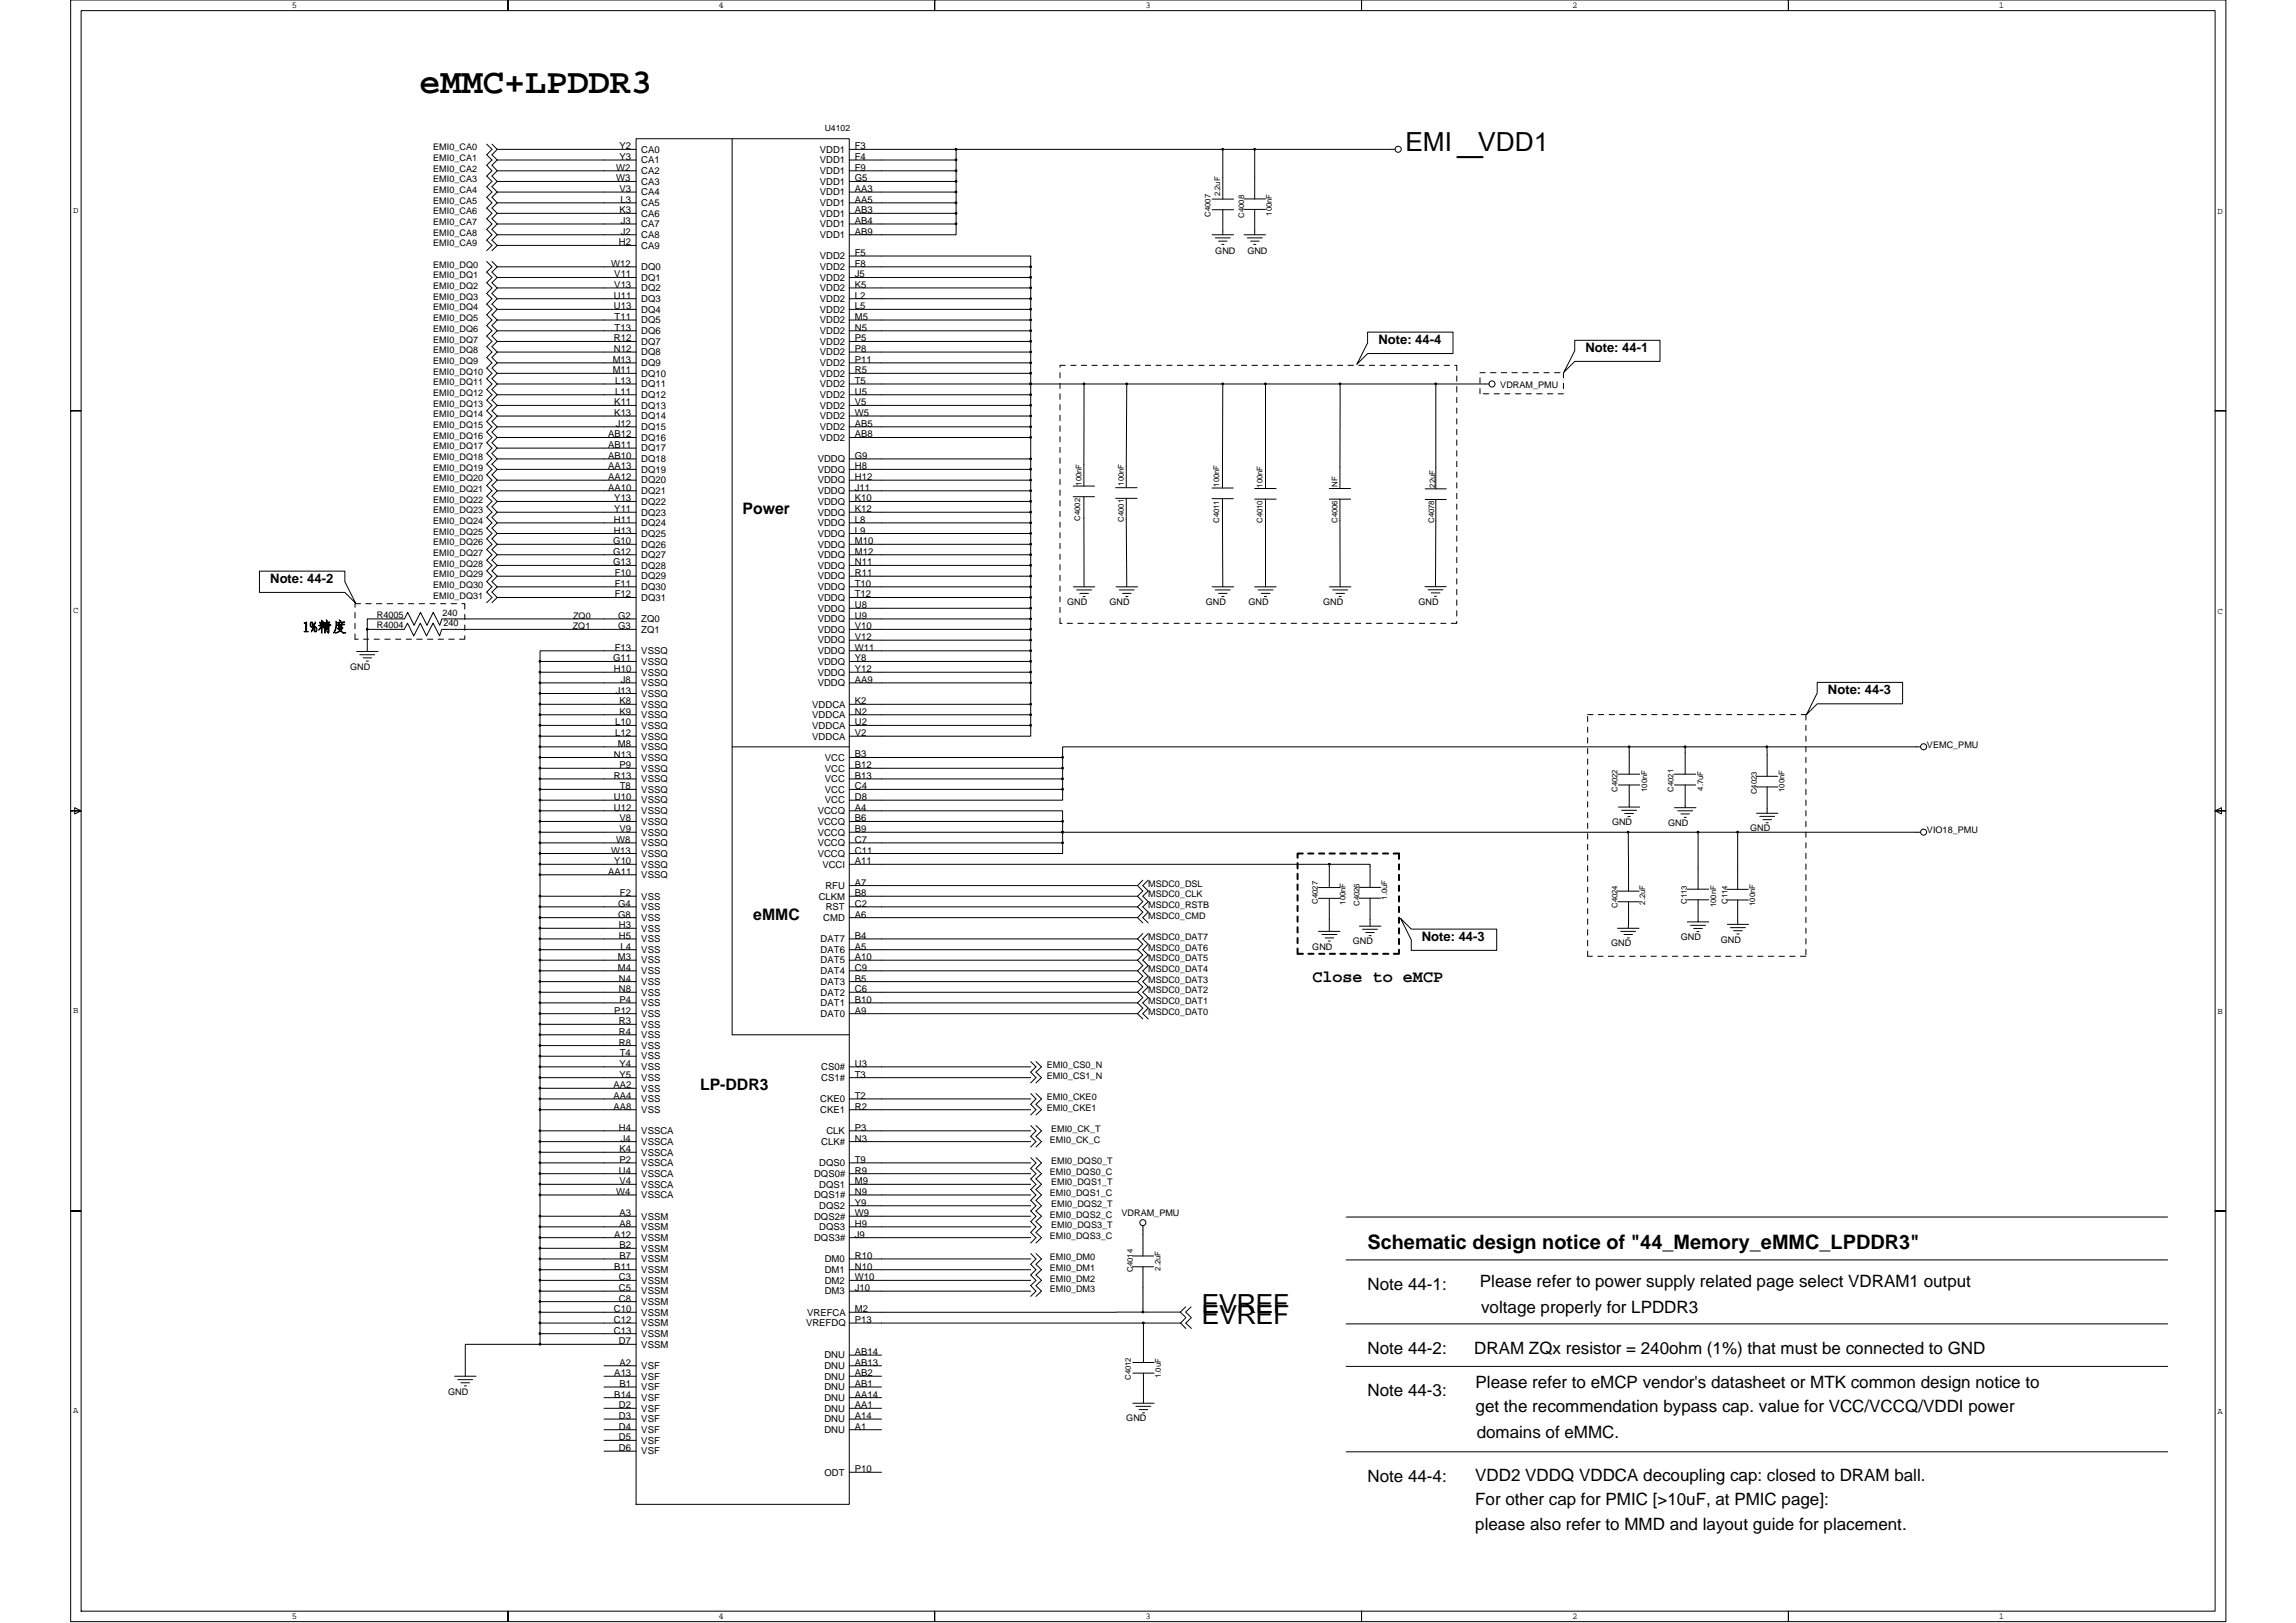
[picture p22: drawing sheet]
<svg xmlns="http://www.w3.org/2000/svg" width="297mm" height="210mm" viewBox="0 0 297 210" stroke-linecap="round" stroke-linejoin="round" font-family="sans-serif">
<defs><g id="words">
<text font-size="4.6" x="54.3" y="12">eMMC+LPDDR3</text>
<g font-size="3.4">
<text x="181.8" y="19.5">EMI</text>
<text x="191.3" y="19.5">VDD1</text>
<text x="191.5" y="20.4" transform="rotate(-90 191.5 20.4)">︳</text>
<text x="155.5" y="169.9">EVREF</text>
<text x="155.5" y="171.3">EVREF</text>
</g>
<text font-size="2.6" x="176.9" y="161.6">Schematic design notice of &quot;44_Memory_eMMC_LPDDR3&quot;</text>
<g font-size="2.2">
<text x="169.8" y="127">Close to eMCP</text>
<text x="176.9" y="166.9">Note 44-1:</text>
<text x="191.5" y="166.5">Please refer to power supply related page select VDRAM1 output</text>
<text x="191.6" y="169.9">voltage properly for LPDDR3</text>
<text x="176.9" y="175.1">Note 44-2:</text>
<text x="190.7" y="175.1">DRAM ZQx resistor = 240ohm (1%) that must be connected to GND</text>
<text x="190.9" y="179.6">Please refer to eMCP vendor's datasheet or MTK common design notice to</text>
<text x="176.9" y="180.7">Note 44-3:</text>
<text x="190.9" y="182.6">get the recommendation bypass cap. value for VCC/VCCQ/VDDI power</text>
<text x="176.9" y="191.7">Note 44-4:</text>
<text x="190.9" y="191.6">VDD2 VDDQ VDDCA decoupling cap: closed to DRAM ball.</text>
<text x="191" y="186.1">domains of eMMC.</text>
<text x="190.9" y="194.8">For other cap for PMIC [&gt;10uF, at PMIC page]:</text>
<text x="190.9" y="198">please also refer to MMD and layout guide for placement.</text>
</g>
<g font-size="2">
<text x="96.1" y="66.5">Power</text>
<text x="97.4" y="119">eMMC</text>
<text x="90.6" y="141.1">LP-DDR3</text>
</g>
<text font-size="1.9" x="39.1" y="81.7">1%精度</text>
<g font-size="1.7">
<text x="178.3" y="44.5">Note: 44-4</text>
<text x="205.1" y="45.5">Note: 44-1</text>
<text x="35" y="75.4">Note: 44-2</text>
<text x="236.5" y="89.8">Note: 44-3</text>
<text x="183.9" y="121.7">Note: 44-3</text>
</g>
<g font-size="1.2">
<text x="37.8" y="1">5</text>
<text x="93" y="1">4</text>
<text x="148.2" y="1">3</text>
<text x="203.4" y="1">2</text>
<text x="258.6" y="1">1</text>
<text x="56" y="19.5">EMI0_CA0</text>
<text x="56" y="20.8">EMI0_CA1</text>
<text x="56" y="22.2">EMI0_CA2</text>
<text x="56" y="23.6">EMI0_CA3</text>
<text x="79.7" y="23.5">W3</text>
<text x="79.7" y="22.1">W2</text>
<text x="80.1" y="20.7">Y3</text>
<text x="80.1" y="19.3">Y2</text>
<text x="83" y="23.9">CA3</text>
<text x="83" y="22.5">CA2</text>
<text x="83" y="21.1">CA1</text>
<text x="83" y="19.8">CA0</text>
<text x="106.1" y="22.5">VDD1</text>
<text x="106.1" y="23.9">VDD1</text>
<text x="106.1" y="21.1">VDD1</text>
<text x="106.1" y="19.8">VDD1</text>
<text x="110.6" y="22.1">F9</text>
<text x="110.6" y="23.5">G5</text>
<text x="110.6" y="20.7">F4</text>
<text x="110.6" y="19.3">F3</text>
<text x="9.5" y="27.6">D</text>
<text x="56" y="25">EMI0_CA4</text>
<text x="56" y="26.4">EMI0_CA5</text>
<text x="56" y="27.7">EMI0_CA6</text>
<text x="56" y="29.1">EMI0_CA7</text>
<text x="80.1" y="27.6">K3</text>
<text x="80.1" y="24.9">V3</text>
<text x="80.3" y="26.2">L3</text>
<text x="80.3" y="29">J3</text>
<text x="83" y="28">CA6</text>
<text x="83" y="29.4">CA7</text>
<text x="83" y="26.7">CA5</text>
<text x="83" y="25.3">CA4</text>
<text x="106.1" y="25.3">VDD1</text>
<text x="106.1" y="26.7">VDD1</text>
<text x="106.1" y="28">VDD1</text>
<text x="106.1" y="29.4">VDD1</text>
<text x="110.6" y="24.8">AA3</text>
<text x="110.6" y="26.2">AA5</text>
<text x="110.6" y="27.6">AB3</text>
<text x="110.6" y="29">AB4</text>
<text x="286.9" y="27.7">D</text>
<text x="56" y="34.6">EMI0_DQ0</text>
<text x="56" y="30.5">EMI0_CA8</text>
<text x="56" y="31.9">EMI0_CA9</text>
<text x="79.1" y="34.5">W12</text>
<text x="79.5" y="35.9">V11</text>
<text x="80.1" y="31.8">H2</text>
<text x="80.3" y="30.4">J2</text>
<text x="83" y="32.2">CA9</text>
<text x="83" y="30.8">CA8</text>
<text x="83" y="34.9">DQ0</text>
<text x="106.1" y="30.8">VDD1</text>
<text x="106.1" y="33.5">VDD2</text>
<text x="106.1" y="34.9">VDD2</text>
<text x="110.6" y="30.4">AB9</text>
<text x="110.6" y="33.1">F5</text>
<text x="110.6" y="34.5">F8</text>
<text x="110.6" y="35.9">J5</text>
<text x="157.2" y="32.8">GND</text>
<text x="161.4" y="32.8">GND</text>
<text x="56" y="36">EMI0_DQ1</text>
<text x="56" y="37.4">EMI0_DQ2</text>
<text x="56" y="38.8">EMI0_DQ3</text>
<text x="56" y="40.2">EMI0_DQ4</text>
<text x="56" y="41.5">EMI0_DQ5</text>
<text x="79.4" y="40">U13</text>
<text x="79.4" y="38.7">U11</text>
<text x="79.5" y="37.3">V13</text>
<text x="79.5" y="41.4">T11</text>
<text x="83" y="41.8">DQ5</text>
<text x="83" y="40.5">DQ4</text>
<text x="83" y="37.7">DQ2</text>
<text x="83" y="36.3">DQ1</text>
<text x="83" y="39.1">DQ3</text>
<text x="106.1" y="41.8">VDD2</text>
<text x="106.1" y="36.3">VDD2</text>
<text x="106.1" y="37.7">VDD2</text>
<text x="106.1" y="39.1">VDD2</text>
<text x="106.1" y="40.5">VDD2</text>
<text x="110.6" y="41.4">M5</text>
<text x="110.6" y="37.3">K5</text>
<text x="110.6" y="38.7">L2</text>
<text x="110.6" y="40">L5</text>
<text x="56" y="42.9">EMI0_DQ6</text>
<text x="56" y="44.3">EMI0_DQ7</text>
<text x="56" y="45.7">EMI0_DQ8</text>
<text x="56" y="47.1">EMI0_DQ9</text>
<text x="79.3" y="46.9">M13</text>
<text x="79.4" y="45.6">N12</text>
<text x="79.4" y="44.2">R12</text>
<text x="79.5" y="42.8">T13</text>
<text x="83" y="46">DQ8</text>
<text x="83" y="47.4">DQ9</text>
<text x="83" y="43.2">DQ6</text>
<text x="83" y="44.6">DQ7</text>
<text x="106.1" y="47.4">VDD2</text>
<text x="106.1" y="43.2">VDD2</text>
<text x="106.1" y="46">VDD2</text>
<text x="106.1" y="44.6">VDD2</text>
<text x="110.6" y="46.9">P11</text>
<text x="110.6" y="42.8">N5</text>
<text x="110.6" y="45.6">P8</text>
<text x="110.6" y="44.2">P5</text>
<text x="56" y="48.5">EMI0_DQ10</text>
<text x="56" y="49.8">EMI0_DQ11</text>
<text x="56" y="51.2">EMI0_DQ12</text>
<text x="56" y="52.6">EMI0_DQ13</text>
<text x="56" y="54">EMI0_DQ14</text>
<text x="79.3" y="48.3">M11</text>
<text x="79.5" y="52.5">K11</text>
<text x="79.5" y="53.8">K13</text>
<text x="79.6" y="49.7">L13</text>
<text x="79.6" y="51.1">L11</text>
<text x="83" y="50.1">DQ11</text>
<text x="83" y="52.9">DQ13</text>
<text x="83" y="51.5">DQ12</text>
<text x="83" y="48.7">DQ10</text>
<text x="106.1" y="48.7">VDD2</text>
<text x="106.1" y="50.1">VDD2</text>
<text x="106.1" y="51.5">VDD2</text>
<text x="106.1" y="52.9">VDD2</text>
<text x="110.6" y="48.3">R5</text>
<text x="110.6" y="49.7">T5</text>
<text x="110.6" y="51.1">U5</text>
<text x="110.6" y="52.5">V5</text>
<text x="110.6" y="53.8">W5</text>
<text x="194.1" y="50.2">VDRAM_PMU</text>
<text x="56" y="55.4">EMI0_DQ15</text>
<text x="56" y="56.7">EMI0_DQ16</text>
<text x="56" y="58.1">EMI0_DQ17</text>
<text x="56" y="59.5">EMI0_DQ18</text>
<text x="78.7" y="56.6">AB12</text>
<text x="78.7" y="59.4">AB10</text>
<text x="78.7" y="58">AB11</text>
<text x="79.7" y="55.2">J12</text>
<text x="83" y="57">DQ16</text>
<text x="83" y="59.8">DQ18</text>
<text x="83" y="55.6">DQ15</text>
<text x="83" y="54.3">DQ14</text>
<text x="83" y="58.4">DQ17</text>
<text x="105.8" y="59.8">VDDQ</text>
<text x="106.1" y="54.3">VDD2</text>
<text x="106.1" y="55.6">VDD2</text>
<text x="106.1" y="57">VDD2</text>
<text x="110.6" y="59.4">G9</text>
<text x="110.6" y="55.2">AB5</text>
<text x="110.6" y="56.6">AB8</text>
<text x="56" y="60.9">EMI0_DQ19</text>
<text x="56" y="62.3">EMI0_DQ20</text>
<text x="56" y="63.6">EMI0_DQ21</text>
<text x="56" y="65">EMI0_DQ22</text>
<text x="78.7" y="63.5">AA10</text>
<text x="78.7" y="60.7">AA13</text>
<text x="78.7" y="62.1">AA12</text>
<text x="79.5" y="64.9">Y13</text>
<text x="83" y="65.3">DQ22</text>
<text x="83" y="63.9">DQ21</text>
<text x="83" y="61.2">DQ19</text>
<text x="83" y="62.6">DQ20</text>
<text x="105.8" y="63.9">VDDQ</text>
<text x="105.8" y="62.5">VDDQ</text>
<text x="105.8" y="65.3">VDDQ</text>
<text x="105.8" y="61.2">VDDQ</text>
<text x="110.6" y="63.5">J11</text>
<text x="110.6" y="62.1">H12</text>
<text x="110.6" y="64.9">K10</text>
<text x="110.6" y="60.7">H8</text>
<text x="56" y="66.4">EMI0_DQ23</text>
<text x="56" y="67.8">EMI0_DQ24</text>
<text x="56" y="69.2">EMI0_DQ25</text>
<text x="56" y="70.5">EMI0_DQ26</text>
<text x="56" y="71.9">EMI0_DQ27</text>
<text x="79.3" y="70.4">G10</text>
<text x="79.3" y="71.8">G12</text>
<text x="79.4" y="69">H13</text>
<text x="79.4" y="67.6">H11</text>
<text x="79.5" y="66.3">Y11</text>
<text x="83" y="70.8">DQ26</text>
<text x="83" y="69.4">DQ25</text>
<text x="83" y="68.1">DQ24</text>
<text x="83" y="66.7">DQ23</text>
<text x="105.8" y="68.1">VDDQ</text>
<text x="105.8" y="69.4">VDDQ</text>
<text x="105.8" y="70.8">VDDQ</text>
<text x="105.8" y="66.7">VDDQ</text>
<text x="110.6" y="67.6">L8</text>
<text x="110.6" y="69">L9</text>
<text x="110.6" y="70.4">M10</text>
<text x="110.6" y="66.3">K12</text>
<text x="110.6" y="71.8">M12</text>
<text x="56" y="73.3">EMI0_DQ28</text>
<text x="56" y="74.7">EMI0_DQ29</text>
<text x="56" y="76.1">EMI0_DQ30</text>
<text x="56" y="77.4">EMI0_DQ31</text>
<text x="79.3" y="73.2">G13</text>
<text x="79.5" y="77.3">F12</text>
<text x="79.5" y="74.5">F10</text>
<text x="79.5" y="75.9">F11</text>
<text x="83" y="77.7">DQ31</text>
<text x="83" y="75">DQ29</text>
<text x="83" y="76.3">DQ30</text>
<text x="83" y="72.2">DQ27</text>
<text x="83" y="73.6">DQ28</text>
<text x="105.8" y="73.6">VDDQ</text>
<text x="105.8" y="75">VDDQ</text>
<text x="105.8" y="76.3">VDDQ</text>
<text x="105.8" y="72.2">VDDQ</text>
<text x="105.8" y="77.7">VDDQ</text>
<text x="110.6" y="73.2">N11</text>
<text x="110.6" y="74.6">R11</text>
<text x="110.6" y="75.9">T10</text>
<text x="110.6" y="77.3">T12</text>
<text x="9.5" y="79.3">C</text>
<text x="48.8" y="79.9">R4005</text>
<text x="48.8" y="81.3">R4004</text>
<text x="57.2" y="79.7">240</text>
<text x="57.4" y="81">240</text>
<text x="74.1" y="81.4">ZQ1</text>
<text x="74.1" y="80.1">ZQ0</text>
<text x="80" y="80.1">G2</text>
<text x="80" y="81.4">G3</text>
<text x="83" y="80.5">ZQ0</text>
<text x="83" y="81.9">ZQ1</text>
<text x="105.8" y="79.1">VDDQ</text>
<text x="105.8" y="80.5">VDDQ</text>
<text x="105.8" y="81.9">VDDQ</text>
<text x="105.8" y="83.3">VDDQ</text>
<text x="110.6" y="78.7">U8</text>
<text x="110.6" y="80.1">U9</text>
<text x="110.6" y="81.4">V10</text>
<text x="110.6" y="82.8">V12</text>
<text x="138" y="78.3">GND</text>
<text x="143.6" y="78.3">GND</text>
<text x="156" y="78.3">GND</text>
<text x="161.5" y="78.3">GND</text>
<text x="171.2" y="78.3">GND</text>
<text x="183.5" y="78.2">GND</text>
<text x="286.9" y="79.5">C</text>
<text x="45.3" y="86.6">GND</text>
<text x="79.3" y="85.6">G11</text>
<text x="79.4" y="87">H10</text>
<text x="79.5" y="84.2">F13</text>
<text x="79.7" y="89.7">J13</text>
<text x="80.3" y="88.4">J8</text>
<text x="83" y="84.6">VSSQ</text>
<text x="83" y="86">VSSQ</text>
<text x="83" y="87.4">VSSQ</text>
<text x="83" y="88.8">VSSQ</text>
<text x="105.8" y="84.6">VDDQ</text>
<text x="105.8" y="86">VDDQ</text>
<text x="105.8" y="87.4">VDDQ</text>
<text x="105.8" y="88.8">VDDQ</text>
<text x="110.6" y="84.2">W11</text>
<text x="110.6" y="85.6">Y8</text>
<text x="110.6" y="87">Y12</text>
<text x="110.6" y="88.4">AA9</text>
<text x="79.6" y="93.9">L10</text>
<text x="79.6" y="95.3">L12</text>
<text x="80.1" y="91.1">K8</text>
<text x="80.1" y="92.5">K9</text>
<text x="83" y="90.1">VSSQ</text>
<text x="83" y="91.5">VSSQ</text>
<text x="83" y="92.9">VSSQ</text>
<text x="83" y="94.3">VSSQ</text>
<text x="83" y="95.7">VSSQ</text>
<text x="105.1" y="92.9">VDDCA</text>
<text x="105.1" y="94.3">VDDCA</text>
<text x="105.1" y="91.5">VDDCA</text>
<text x="105.1" y="95.7">VDDCA</text>
<text x="110.6" y="92.5">N2</text>
<text x="110.6" y="93.9">U2</text>
<text x="110.6" y="91.1">K2</text>
<text x="110.6" y="95.3">V2</text>
<text x="79.4" y="100.8">R13</text>
<text x="79.4" y="98">N13</text>
<text x="79.9" y="96.6">M8</text>
<text x="80.1" y="99.4">P9</text>
<text x="83" y="99.8">VSSQ</text>
<text x="83" y="101.2">VSSQ</text>
<text x="83" y="97.1">VSSQ</text>
<text x="83" y="98.4">VSSQ</text>
<text x="106.7" y="98.4">VCC</text>
<text x="106.7" y="99.8">VCC</text>
<text x="106.7" y="101.2">VCC</text>
<text x="110.6" y="98">B3</text>
<text x="110.6" y="99.4">B12</text>
<text x="110.6" y="100.8">B13</text>
<text x="249.3" y="96.8">VEMC_PMU</text>
<text x="79.4" y="103.5">U10</text>
<text x="79.4" y="104.9">U12</text>
<text x="80.1" y="106.3">V8</text>
<text x="80.1" y="107.7">V9</text>
<text x="80.2" y="102.1">T8</text>
<text x="83" y="102.6">VSSQ</text>
<text x="83" y="104">VSSQ</text>
<text x="83" y="105.3">VSSQ</text>
<text x="83" y="106.7">VSSQ</text>
<text x="105.8" y="105.3">VCCQ</text>
<text x="105.8" y="106.7">VCCQ</text>
<text x="106.7" y="104">VCC</text>
<text x="106.7" y="102.6">VCC</text>
<text x="110.6" y="103.5">D8</text>
<text x="110.6" y="104.9">A4</text>
<text x="110.6" y="106.3">B6</text>
<text x="110.6" y="107.7">B9</text>
<text x="110.6" y="102.1">C4</text>
<text x="208.6" y="106.8">GND</text>
<text x="215.8" y="106.8">GND</text>
<text x="226.4" y="107.5">GND</text>
<text x="249.3" y="107.8">VIO18_PMU</text>
<text x="78.7" y="113.2">AA11</text>
<text x="79.1" y="110.4">W13</text>
<text x="79.5" y="111.8">Y10</text>
<text x="79.7" y="109.1">W8</text>
<text x="83" y="108.1">VSSQ</text>
<text x="83" y="109.5">VSSQ</text>
<text x="83" y="110.9">VSSQ</text>
<text x="83" y="112.2">VSSQ</text>
<text x="83" y="113.6">VSSQ</text>
<text x="105.8" y="109.5">VCCQ</text>
<text x="105.8" y="110.9">VCCQ</text>
<text x="105.8" y="108.1">VCCQ</text>
<text x="106.4" y="112.2">VCCI</text>
<text x="110.6" y="109.1">C7</text>
<text x="110.6" y="110.4">C11</text>
<text x="110.6" y="111.8">A11</text>
<text x="80" y="117.3">G4</text>
<text x="80" y="118.7">G8</text>
<text x="80.2" y="116">F2</text>
<text x="83" y="116.4">VSS</text>
<text x="83" y="117.8">VSS</text>
<text x="83" y="119.1">VSS</text>
<text x="105.9" y="116.4">CLKM</text>
<text x="106.5" y="119.1">CMD</text>
<text x="106.8" y="115">RFU</text>
<text x="106.8" y="117.8">RST</text>
<text x="110.6" y="118.7">A6</text>
<text x="110.6" y="114.6">A7</text>
<text x="110.6" y="116">B8</text>
<text x="110.6" y="117.3">C2</text>
<text x="148.5" y="116.1">MSDC0_CLK</text>
<text x="148.5" y="117.5">MSDC0_RSTB</text>
<text x="148.5" y="118.9">MSDC0_CMD</text>
<text x="148.5" y="114.7">MSDC0_DSL</text>
<text x="79.9" y="124.2">M3</text>
<text x="79.9" y="125.6">M4</text>
<text x="80.1" y="120.1">H3</text>
<text x="80.1" y="121.5">H5</text>
<text x="80.3" y="122.9">L4</text>
<text x="83" y="120.5">VSS</text>
<text x="83" y="121.9">VSS</text>
<text x="83" y="123.3">VSS</text>
<text x="83" y="124.7">VSS</text>
<text x="106.2" y="121.9">DAT7</text>
<text x="106.2" y="123.3">DAT6</text>
<text x="106.2" y="124.7">DAT5</text>
<text x="110.6" y="121.5">B4</text>
<text x="110.6" y="122.9">A5</text>
<text x="110.6" y="124.2">A10</text>
<text x="110.6" y="125.6">C9</text>
<text x="148.5" y="121.6">MSDC0_DAT7</text>
<text x="148.5" y="123">MSDC0_DAT6</text>
<text x="148.5" y="124.4">MSDC0_DAT5</text>
<text x="148.5" y="125.8">MSDC0_DAT4</text>
<text x="169.8" y="122.9">GND</text>
<text x="175" y="122.2">GND</text>
<text x="208.4" y="122.4">GND</text>
<text x="217.5" y="121.6">GND</text>
<text x="222.6" y="121.9">GND</text>
<text x="9.5" y="131.1">B</text>
<text x="79.5" y="131.1">P12</text>
<text x="80.1" y="127">N4</text>
<text x="80.1" y="128.4">N8</text>
<text x="80.1" y="129.8">P4</text>
<text x="83" y="126">VSS</text>
<text x="83" y="127.4">VSS</text>
<text x="83" y="128.8">VSS</text>
<text x="83" y="130.2">VSS</text>
<text x="83" y="131.6">VSS</text>
<text x="106.2" y="126">DAT4</text>
<text x="106.2" y="127.4">DAT3</text>
<text x="106.2" y="128.8">DAT2</text>
<text x="106.2" y="130.2">DAT1</text>
<text x="106.2" y="131.6">DAT0</text>
<text x="110.6" y="127">B5</text>
<text x="110.6" y="128.4">C6</text>
<text x="110.6" y="129.8">B10</text>
<text x="110.6" y="131.1">A9</text>
<text x="148.5" y="127.1">MSDC0_DAT3</text>
<text x="148.5" y="128.5">MSDC0_DAT2</text>
<text x="148.5" y="129.9">MSDC0_DAT1</text>
<text x="148.5" y="131.3">MSDC0_DAT0</text>
<text x="286.9" y="131.2">B</text>
<text x="80.1" y="132.5">R3</text>
<text x="80.1" y="133.9">R4</text>
<text x="80.1" y="135.3">R8</text>
<text x="80.2" y="136.7">T4</text>
<text x="83" y="132.9">VSS</text>
<text x="83" y="134.3">VSS</text>
<text x="83" y="135.7">VSS</text>
<text x="83" y="137.1">VSS</text>
<text x="79.4" y="140.8">AA2</text>
<text x="79.4" y="142.2">AA4</text>
<text x="79.4" y="143.6">AA8</text>
<text x="80.1" y="138">Y4</text>
<text x="80.1" y="139.4">Y5</text>
<text x="83" y="138.5">VSS</text>
<text x="83" y="139.8">VSS</text>
<text x="83" y="141.2">VSS</text>
<text x="83" y="142.6">VSS</text>
<text x="83" y="144">VSS</text>
<text x="106.1" y="142.6">CKE0</text>
<text x="106.1" y="144">CKE1</text>
<text x="106.3" y="138.5">CS0#</text>
<text x="106.3" y="139.8">CS1#</text>
<text x="110.6" y="138">U3</text>
<text x="110.6" y="139.4">T3</text>
<text x="110.6" y="142.2">T2</text>
<text x="110.6" y="143.6">R2</text>
<text x="135.4" y="143.7">EMI0_CKE1</text>
<text x="135.4" y="139.6">EMI0_CS1_N</text>
<text x="135.4" y="142.3">EMI0_CKE0</text>
<text x="135.4" y="138.2">EMI0_CS0_N</text>
<text x="80.1" y="146.3">H4</text>
<text x="80.1" y="149.1">K4</text>
<text x="80.3" y="147.7">J4</text>
<text x="83" y="146.7">VSSCA</text>
<text x="83" y="148.1">VSSCA</text>
<text x="83" y="149.5">VSSCA</text>
<text x="106.3" y="148.1">CLK#</text>
<text x="106.9" y="146.7">CLK</text>
<text x="110.6" y="146.3">P3</text>
<text x="110.6" y="147.7">N3</text>
<text x="135.8" y="147.8">EMI0_CK_C</text>
<text x="136" y="146.5">EMI0_CK_T</text>
<text x="79.7" y="154.6">W4</text>
<text x="80.1" y="151.9">U4</text>
<text x="80.1" y="150.5">P2</text>
<text x="80.1" y="153.2">V4</text>
<text x="83" y="150.9">VSSCA</text>
<text x="83" y="152.3">VSSCA</text>
<text x="83" y="153.6">VSSCA</text>
<text x="83" y="155">VSSCA</text>
<text x="105.3" y="152.3">DQS0#</text>
<text x="105.3" y="155">DQS1#</text>
<text x="106" y="150.9">DQS0</text>
<text x="106" y="153.6">DQS1</text>
<text x="110.6" y="150.5">T9</text>
<text x="110.6" y="151.9">R9</text>
<text x="110.6" y="153.2">M9</text>
<text x="110.6" y="154.6">N9</text>
<text x="110.6" y="156">Y9</text>
<text x="135.8" y="154.8">EMI0_DQS1_C</text>
<text x="135.8" y="152">EMI0_DQS0_C</text>
<text x="136" y="150.6">EMI0_DQS0_T</text>
<text x="136" y="153.4">EMI0_DQS1_T</text>
<text x="79.5" y="160.1">A12</text>
<text x="80.1" y="157.4">A3</text>
<text x="80.1" y="158.7">A8</text>
<text x="80.1" y="161.5">B2</text>
<text x="83" y="157.8">VSSM</text>
<text x="83" y="159.2">VSSM</text>
<text x="83" y="160.6">VSSM</text>
<text x="83" y="161.9">VSSM</text>
<text x="105.3" y="157.8">DQS2#</text>
<text x="105.3" y="160.6">DQS3#</text>
<text x="106" y="156.4">DQS2</text>
<text x="106" y="159.2">DQS3</text>
<text x="110.6" y="157.4">W9</text>
<text x="110.6" y="158.7">H9</text>
<text x="110.6" y="160.1">J9</text>
<text x="135.8" y="157.5">EMI0_DQS2_C</text>
<text x="135.8" y="160.3">EMI0_DQS3_C</text>
<text x="136" y="158.9">EMI0_DQS3_T</text>
<text x="136" y="156.1">EMI0_DQS2_T</text>
<text x="145.1" y="157.3">VDRAM_PMU</text>
<text x="79.5" y="164.3">B11</text>
<text x="80.1" y="165.7">C3</text>
<text x="80.1" y="167.1">C5</text>
<text x="80.1" y="162.9">B7</text>
<text x="83" y="163.3">VSSM</text>
<text x="83" y="164.7">VSSM</text>
<text x="83" y="166.1">VSSM</text>
<text x="83" y="167.5">VSSM</text>
<text x="106.7" y="163.3">DM0</text>
<text x="106.7" y="164.7">DM1</text>
<text x="106.7" y="166.1">DM2</text>
<text x="106.7" y="167.5">DM3</text>
<text x="110.6" y="162.9">R10</text>
<text x="110.6" y="164.3">N10</text>
<text x="110.6" y="165.7">W10</text>
<text x="110.6" y="167">J10</text>
<text x="135.8" y="163">EMI0_DM0</text>
<text x="135.8" y="167.2">EMI0_DM3</text>
<text x="135.8" y="165.8">EMI0_DM2</text>
<text x="135.8" y="164.4">EMI0_DM1</text>
<text x="79.4" y="171.2">C12</text>
<text x="79.4" y="172.6">C13</text>
<text x="79.4" y="169.8">C10</text>
<text x="80.1" y="173.9">D7</text>
<text x="80.1" y="168.4">C8</text>
<text x="83" y="171.6">VSSM</text>
<text x="83" y="173">VSSM</text>
<text x="83" y="168.8">VSSM</text>
<text x="83" y="170.2">VSSM</text>
<text x="104.3" y="171.6">VREFDQ</text>
<text x="104.4" y="170.2">VREFCA</text>
<text x="110.6" y="169.8">M2</text>
<text x="110.6" y="171.2">P13</text>
<text x="79.5" y="178.1">A13</text>
<text x="80.1" y="176.7">A2</text>
<text x="80.1" y="179.5">B1</text>
<text x="83" y="174.4">VSSM</text>
<text x="83" y="177.1">VSF</text>
<text x="83" y="178.5">VSF</text>
<text x="83" y="179.9">VSF</text>
<text x="106.7" y="179.9">DNU</text>
<text x="106.7" y="178.5">DNU</text>
<text x="106.7" y="177.1">DNU</text>
<text x="106.7" y="175.7">DNU</text>
<text x="110.6" y="179.5">AB1</text>
<text x="110.6" y="178.1">AB2</text>
<text x="110.6" y="176.7">AB13</text>
<text x="110.6" y="175.3">AB14</text>
<text x="9.5" y="182.8">A</text>
<text x="58" y="180.4">GND</text>
<text x="79.5" y="180.8">B14</text>
<text x="80.1" y="182.2">D2</text>
<text x="80.1" y="183.6">D3</text>
<text x="80.1" y="185">D4</text>
<text x="83" y="181.3">VSF</text>
<text x="83" y="182.6">VSF</text>
<text x="83" y="184">VSF</text>
<text x="83" y="185.4">VSF</text>
<text x="106.7" y="185.4">DNU</text>
<text x="106.7" y="184">DNU</text>
<text x="106.7" y="182.6">DNU</text>
<text x="106.7" y="181.3">DNU</text>
<text x="110.6" y="185">A1</text>
<text x="110.6" y="183.6">A14</text>
<text x="110.6" y="182.2">AA1</text>
<text x="110.6" y="180.8">AA14</text>
<text x="145.7" y="183.9">GND</text>
<text x="286.9" y="183">A</text>
<text x="80.1" y="186.4">D5</text>
<text x="80.1" y="187.7">D6</text>
<text x="83" y="186.8">VSF</text>
<text x="83" y="188.2">VSF</text>
<text x="106.7" y="190.9">ODT</text>
<text x="110.6" y="190.5">P10</text>
<text x="37.8" y="209.5">5</text>
<text x="93" y="209.5">4</text>
<text x="148.2" y="209.5">3</text>
<text x="203.4" y="209.5">2</text>
<text x="258.6" y="209.5">1</text>
</g>
<text font-size="1.1" x="106.7" y="17">U4102</text>
<g font-size="1">
<text x="156.6" y="28" transform="rotate(-90 156.6 28)">C4007</text>
<text x="157.8" y="25.4" transform="rotate(-90 157.8 25.4)">2.2uF</text>
<text x="160.9" y="28.2" transform="rotate(-90 160.9 28.2)">C4008</text>
<text x="164.5" y="27.9" transform="rotate(-90 164.5 27.9)">100nF</text>
<text x="139.9" y="62.8" transform="rotate(-90 139.9 62.8)">100nF</text>
<text x="145.4" y="62.8" transform="rotate(-90 145.4 62.8)">100nF</text>
<text x="157.7" y="63" transform="rotate(-90 157.7 63)">100nF</text>
<text x="163.3" y="63.1" transform="rotate(-90 163.3 63.1)">100nF</text>
<text x="173" y="62.9" transform="rotate(-90 173 62.9)">NF</text>
<text x="185.7" y="63.1" transform="rotate(-90 185.7 63.1)">22uF</text>
<text x="139.7" y="67.4" transform="rotate(-90 139.7 67.4)">C4002</text>
<text x="145.4" y="67.5" transform="rotate(-90 145.4 67.5)">C4001</text>
<text x="157.7" y="67.6" transform="rotate(-90 157.7 67.6)">C4011</text>
<text x="163.3" y="67.6" transform="rotate(-90 163.3 67.6)">C4010</text>
<text x="173" y="67.6" transform="rotate(-90 173 67.6)">C4006</text>
<text x="185.5" y="67.6" transform="rotate(-90 185.5 67.6)">C4078</text>
<text x="209.3" y="102.5" transform="rotate(-90 209.3 102.5)">C4022</text>
<text x="213.1" y="102.5" transform="rotate(-90 213.1 102.5)">100nF</text>
<text x="216.5" y="102.4" transform="rotate(-90 216.5 102.4)">C4021</text>
<text x="220.4" y="102.3" transform="rotate(-90 220.4 102.3)">4.7uF</text>
<text x="227.3" y="102.7" transform="rotate(-90 227.3 102.7)">C4023</text>
<text x="230.9" y="102.5" transform="rotate(-90 230.9 102.5)">100nF</text>
<text x="170.5" y="116.9" transform="rotate(-90 170.5 116.9)">C4027</text>
<text x="174.1" y="117.1" transform="rotate(-90 174.1 117.1)">100nF</text>
<text x="175.9" y="117.2" transform="rotate(-90 175.9 117.2)">C4026</text>
<text x="179.5" y="116.4" transform="rotate(-90 179.5 116.4)">1.0uF</text>
<text x="209.3" y="117.5" transform="rotate(-90 209.3 117.5)">C4024</text>
<text x="212.8" y="117.1" transform="rotate(-90 212.8 117.1)">2.2uF</text>
<text x="218.2" y="116.9" transform="rotate(-90 218.2 116.9)">C113</text>
<text x="222" y="117.3" transform="rotate(-90 222 117.3)">100nF</text>
<text x="223.5" y="116.9" transform="rotate(-90 223.5 116.9)">C114</text>
<text x="227.1" y="117.2" transform="rotate(-90 227.1 117.2)">100nF</text>
<text x="146.6" y="164.5" transform="rotate(-90 146.6 164.5)">C4014</text>
<text x="150.2" y="164.4" transform="rotate(-90 150.2 164.4)">2.2uF</text>
<text x="146.3" y="178.5" transform="rotate(-90 146.3 178.5)">C4012</text>
<text x="150.2" y="178.3" transform="rotate(-90 150.2 178.3)">1.0uF</text>
</g>
</g></defs>
<g fill="none" stroke="#000" stroke-width=".25">
<path d="M167.9 111.7v.7M167.9 113.1v.6M167.9 114.4v.7M167.9 115.8v.7M167.9 117.2v.7M167.9 118.6v.7M167.9 120v.6M168.5 110.4h-.6v.6M169.2 110.4h.7M170.6 110.4h.7M172 110.4h.7M173.4 110.4h.7"/>
<path d="M174.8 110.4h.7M176.1 110.4h.7M177.5 110.4h.7M178.9 110.4h.7M180.3 110.4h.7M181 110.4v.7M181 111.8v.7M181 113.2v.7M181 114.6v.7M181 116v.6M181 117.3v.7M181 118.7v.7"/>
<path d="M167.9 121.3v.7M167.9 122.7v.7M167.9 123.4h.7M169.3 123.4h.6M170.7 123.4h.6M172 123.4h.7M173.4 123.4h.7M174.8 123.4h.7M176.2 123.4h.7M177.5 123.4h.7M178.9 123.4h.7M181 122.9v.5h-.7"/>
<path d="M181 120.1v.7M181 121.5v.7"/>
</g>
<g fill="none" stroke="#000" stroke-width=".13">
<path d="M9.1 0h56.6v1.4v-1.4h55.2v1.4v-1.4h55.2v1.4v-1.4h55.3v1.4v-1.4h56.6v53.1h-1.4h1.4v51.8h-1.4l.8-.4v.8l-.8-.4h1.4v51.8h-1.4h1.4v53.1h-56.6v-1.4v1.4h-55.3v-1.4v1.4h-55.2v-1.4v1.4h-55.2v-1.4v1.4h-56.6v-53.1h1.4h-1.4v-51.8h1.4l-.8-.4v.8l.8-.4h-1.4v-51.8h1.4h-1.4zM10.5 1.4h276.1v207h-276.1zM63 18.6l.6 .7-.6 .7 .6 .7-.6 .7 .6 .7-.6 .7 .6 .7-.6 .7 .6 .6-.6 .7 .6 .7-.6 .7 .6 .7-.6 .7 .6 .7-.6 .7 .6 .7-.6 .7 .6 .6-.6 .7M63.6 18.6l.7 .7M64.3 19.3l-.7 .7 .7 .7M82.3 17.9h27.6v176.7h-27.6zM82.3 19.3h-18M94.7 17.9v116h15.2M123.7 19.3v1.4h-13.8M158.2 19.3h-48.3M158.2 19.3v6.5M158.2 19.3h4.1v6.4"/>
<path d="M162.3 19.3h18.2M63 33.8l.6 .7-.6 .7 .6 .7-.6 .7 .6 .7-.6 .7 .6 .7-.6 .6 .6 .7-.6 .7 .6 .7-.6 .7 .6 .7-.6 .7 .6 .7-.6 .7 .6 .7-.6 .6 .6 .7-.6 .7 .6 .7-.6 .7 .6 .7-.6 .7 .6 .7-.6 .7 .6 .7-.6 .6 .6 .7-.6 .7 .6 .7-.6 .7 .6 .7-.6 .7 .6 .7-.6 .7 .6 .7-.6 .6 .6 .7-.6 .7 .6 .7-.6 .7 .6 .7-.6 .7 .6 .7-.6 .7 .6 .7-.6 .7 .6 .6-.6 .7 .6 .7-.6 .7 .6 .7-.6 .7 .6 .7-.6 .7 .6 .7-.6 .7 .6 .6-.6 .7 .6 .7-.6 .7 .6 .7-.6 .7M63.6 33.8l.7 .7M64.3 34.5l-.7 .7 .7 .7M64.3 35.9l-.7 .7 .7 .7M64.3 37.3l-.7 .7 .7 .7M64.3 20.7h18M64.3 38.7l-.7 .6 .7 .7M64.3 20.7l-.7 .7 .7 .7M64.3 22.1l-.7 .7 .7 .7M64.3 23.5l-.7 .7 .7 .6M64.3 24.8l-.7 .7 .7 .7"/>
<path d="M64.3 26.2l-.7 .7 .7 .7M64.3 27.6l-.7 .7 .7 .7M64.3 29l-.7 .7 .7 .7M64.3 30.4l-.7 .7 .7 .6M64.3 31.7l-.7 .7M82.3 31.7l-18 .1M82.3 30.4h-18M82.3 27.6h-18M82.3 29h-18M82.3 26.2h-18M82.3 24.8h-18M82.3 23.5h-18"/>
<path d="M82.3 22.1h-18M82.3 37.3h-18M82.3 35.9h-18M82.3 38.7h-18M82.3 34.5h-18M109.9 33.1h23.4v1.4M109.9 37.3h23.4M109.9 35.9h23.4M109.9 38.7h23.4M109.9 34.5h23.4M123.7 20.7v1.4h-13.8M123.7 22.1v1.4h-13.8"/>
<path d="M123.7 23.5v1.3h-13.8M123.7 24.8v2.8M123.7 29v1.4h-13.8M123.7 27.6h-13.8M123.7 29h-13.8M123.7 26.2h-13.8M123.7 27.6v1.4M133.3 34.5v16.6M156.8 30.4h2.8M156.8 27.1h2.8M156.8 25.8h2.8M157.2 30.8h1.9"/>
<path d="M157.6 31.2h1.1M158.1 31.6h.2M158.2 27.1v3.3M160.9 30.4h2.8M160.9 25.7h2.8M160.9 27.1h2.8M161.4 30.8h1.9M161.8 31.2h1.1M162.2 31.6h.3M162.3 27.1v3.3M64.3 45.6h18M64.3 41.4h18"/>
<path d="M64.3 40l-.7 .7 .7 .7M64.3 41.4l-.7 .7 .7 .7M64.3 42.8l-.7 .7 .7 .7M64.3 44.2l-.7 .7 .7 .7M64.3 45.6l-.7 .6 .7 .7M64.3 46.9l-.7 .7 .7 .7M64.3 48.3l-.7 .7 .7 .7M64.3 49.7l-.7 .7 .7 .7M64.3 51.1l-.7 .7 .7 .7M64.3 52.5l-.7 .6 .7 .7M64.3 53.8l-.7 .7 .7 .7M64.3 55.2l-.7 .7 .7 .7"/>
<path d="M64.3 56.6l-.7 .7 .7 .7M64.3 58l-.7 .7 .7 .7M64.3 59.4l-.7 .6 .7 .7M82.3 55.2h-18M82.3 49.7h-18M82.3 52.5h-18M82.3 53.8h-18M82.3 51.1h-18M82.3 46.9h-18M82.3 48.3h-18M82.3 42.8h-18M82.3 44.2h-18"/>
<path d="M82.3 40h-18M82.3 58h-18M82.3 56.6h-18M82.3 59.4h-18M109.9 55.2h23.4M109.9 49.7h30.3M109.9 52.5h23.4M109.9 53.8h23.4M109.9 51.1h23.4M109.9 45.6h23.4M109.9 46.9h23.4M109.9 48.3h23.4"/>
<path d="M109.9 41.4h23.4M109.9 42.8h23.4M109.9 44.2h23.4M109.9 40h23.4M109.9 56.6h23.4M109.9 59.4h23.4M133.3 51.1v16.5M137.1 48.2v.7M137.1 49.6v.7M137.1 50.9v.8M137.1 52.3v.7M137.1 53.7v.7"/>
<path d="M137.1 55.1v.7M137.1 56.5v.7M137.1 57.9v.6M137.1 59.2v.7M137.8 47.3h-.7v.2M138.5 47.3h.7M139.9 47.3h.7M140.2 49.7v13.2M140.2 49.7h5.6l-.1 13.4M141.3 47.3h.7M142.7 47.3h.7M144 47.3h.7"/>
<path d="M145.4 47.3h.7M146.8 47.3h.7M148.2 47.3h.7M149.6 47.3h.6M151 47.3h.6M152.3 47.3h.7M153.7 47.3h.7M155.1 47.3h.7M156.5 47.3h.6M157.8 47.3h.7M158.2 49.7v13.4M159.2 47.3h.7"/>
<path d="M160.6 47.3h.7M162 47.3h.7M163.4 47.3h.7M163.7 49.7v13.5M164.7 47.3h.7M166.1 47.3h.7M167.5 47.3h.7M168.9 47.3h.7M170.3 47.3h.7M171.7 47.3h.6M173 47.3h.7M173.4 49.7h-27.6"/>
<path d="M173.4 49.7h19.3M173.4 49.7v13.5M174.4 47.3h.7M175.8 47.3h.7M176.9 43h11.1v2.7h-11.1l-1.3 1.4 1.3-2.7zM177.2 47.3h.6M178.5 47.3h.7M179.9 47.3h.7M181.3 47.3h.7M182.7 47.3h.7M184.1 47.3h.7M185.4 47.3h.7"/>
<path d="M185.8 49.7v13.5M186.8 47.3h.7M188.2 47.3h.3v.7M188.5 48.6v.7M188.5 50v.7M188.5 51.4v.7M188.5 52.8v.7M188.5 54.2v.7M188.5 55.6v.6M188.5 56.9v.7M188.5 58.3v.7M188.5 59.7v.7"/>
<path d="M191.5 48.9v.7M191.5 50.3v.6M191.5 48.2h.6M191.9 50.9h.7M192.8 48.2h.7M193.3 50.9h.7M194.2 48.2h.7M194.7 50.9h.6M195.6 48.2h.7M196.1 50.9h.6M197 48.2h.7M197.4 50.9h.7"/>
<path d="M198.4 48.2h.6M198.8 50.9h.7M199.7 48.2h.7M200.2 50.9h.7M201.1 48.2h.7M201.6 50.9h.7M202.3 48.2v.7M202.3 49.6v.7M203.7 44h11.1v2.8h-11.1l-1.4 1.4 1.4-2.8zM33.6 73.9h11v1.4l1.4 2.7-1.4-1.4h-11zM45.9 79.2v.8M46.6 78.1h-.7v.5"/>
<path d="M47.3 78.1h.7M48.7 78.1h.7M50.1 78.1h.7M51.5 78.1h.7M52.9 78.1h.6M54.2 78.1h.7M55.6 78.1h.7M57 78.1h.7M58.4 78.1h.7M59.8 78.1h.3v.7M60.1 79.5v.7M64.3 75.9h18"/>
<path d="M64.3 60.7h18M64.3 64.9h18M64.3 63.5h18M64.3 60.7l-.7 .7 .7 .7M64.3 62.1l-.7 .7 .7 .7M64.3 63.5l-.7 .7 .7 .7M64.3 64.9l-.7 .7 .7 .7M64.3 66.3l-.7 .7 .7 .6M64.3 67.6l-.7 .7 .7 .7M64.3 69l-.7 .7 .7 .7M64.3 70.4l-.7 .7 .7 .7M64.3 71.8l-.7 .7 .7 .7"/>
<path d="M64.3 73.2l-.7 .7 .7 .6M64.3 74.5l-.7 .7 .7 .7M64.3 75.9l-.7 .7 .7 .7M64.3 77.3l-.7 .7M64.3 70.4h18M64.3 66.3h18M82.3 77.3h-18M82.3 74.5h-18M82.3 69h-18M82.3 71.8h-18M82.3 73.2h-18M82.3 67.6h-18"/>
<path d="M82.3 62.1h-18M109.9 77.3h23.4M109.9 74.5h23.4M109.9 70.4h23.4M109.9 69h23.4M109.9 75.9h23.4M109.9 71.8h23.4M109.9 73.2h23.4M109.9 67.6h23.4M109.9 60.7h23.4M109.9 66.3h23.4M109.9 62.1h23.4"/>
<path d="M109.9 64.9h23.4M109.9 63.5h23.4M109.9 78.7h23.4M133.3 67.6v2.8M133.3 70.4v2.8M133.3 74.5v2.8M133.3 77.3v2.8M133.3 73.2v1.3M137.1 60.6v.7M137.1 62v.7M137.1 63.4v.7M137.1 64.8v.7"/>
<path d="M137.1 66.1v.7M137.1 67.5v.7M137.1 68.9v.7M137.1 70.3v.7M137.1 71.7v.7M137.1 73v.7M137.1 74.4v.7M137.1 75.8v.7M137.1 77.2v.7M137.1 78.6v.6M137.1 80v.6h.3M138.9 64.3h2.7"/>
<path d="M138.9 62.9h2.7M138.9 75.9h2.7M139.3 76.3h1.9M139.7 76.8h1.1M140.1 77.2h.3M140.2 64.3v11.6M144.3 64.5h2.8M144.3 63.1h2.8M144.4 75.9h2.8M144.8 76.3h1.9M145.2 76.8h1.1M145.6 77.2h.3"/>
<path d="M145.7 64.5l.1 11.4M156.8 64.5h2.8M156.8 63.1h2.8M156.8 75.9h2.8M157.2 76.3h1.9M157.6 76.8h1.1M158.1 77.2h.2M158.2 64.5v11.4M162.3 75.9h2.8M162.3 64.6h2.8M162.3 63.2h2.8M162.8 76.3h1.9"/>
<path d="M163.2 76.8h1.1M163.6 77.2h.2M163.7 64.6v11.3M172 64.6h2.7M172 63.2h2.7M172 75.9h2.8M172.4 76.3h1.9M172.8 76.8h1.1M173.2 77.2h.3M173.4 64.6v11.3M184.4 75.9h2.7M184.4 64.6h2.7"/>
<path d="M184.4 63.2h2.7M184.8 76.3h1.9M185.2 76.7h1.1M185.6 77.2h.2M185.8 64.6l-.1 11.3M188.5 61.1v.6M188.5 62.5v.6M188.5 63.8v.7M188.5 65.2v.7M188.5 66.6v.7M188.5 68v.7M188.5 69.3v.7"/>
<path d="M188.5 70.7v.7M188.5 72.1v.7M188.5 73.5v.7M188.5 74.9v.7M188.5 76.3v.6M188.5 77.6v.7M188.5 79v.7M45.9 80.6v.7M45.9 82v.7h.5M46.1 84.3h2.8M46.5 84.7h2M47 85.1h1.1"/>
<path d="M47 82.7h.7M47.4 85.5h.3M47.5 81.4v2.9M48.4 82.7h.7M49.8 82.7h.7M51.2 82.7h.7M52.6 82.7h.6M53.9 82.7h.7M55.3 82.7h.7M56.7 82.7h.7M58.1 82.7h.7M60.1 82.3v.4h-.6"/>
<path d="M60.1 80.9v.7M69.9 95.2v1.4h12.4M69.9 96.6v1.4h12.4M69.9 98v1.4h12.4M69.9 99.4v1.4h12.4M69.9 85.6v1.4h12.4M69.9 87v1.3h12.4M69.9 88.3v1.4h12.4M69.9 89.7v2.8M69.9 92.5v1.4h12.4M69.9 93.9v1.3h12.4M69.9 92.5h12.4"/>
<path d="M69.9 91.1h12.4M82.3 80.1h-25.1l-.3 .8-.9-1.7-.8 1.7-.8-1.7-.8 1.7-.9-1.7-.4 .9h-4.8v1.3h4.8l.4-.8 .8 1.7 .9-1.7 .8 1.7 .8-1.7 .9 1.7 .2-.9h25.2M82.3 84.2h-12.4v1.4h12.4M94.7 96.6h15.2M109.9 80.1h23.4M109.9 87h23.4M109.9 88.3h23.4M133.3 80.1v1.3h-23.4M133.3 81.4v1.4h-23.4M133.3 82.8v1.4h-23.4M133.3 84.2v1.4h-23.4M133.3 85.6v2.7"/>
<path d="M133.3 88.3v2.8h-23.4M133.3 91.1v1.4h-23.4M133.3 92.5v1.4h-23.4M133.3 93.9v1.3h-23.4M137.5 98h-27.6M137.5 99.4v1.4h-27.6M137.5 99.4h-27.6M138.1 80.6h.6M139.4 80.6h.7M140.8 80.6h.7M142.2 80.6h.7M143.6 80.6h.7"/>
<path d="M145 80.6h.7M146.3 80.6h.7M147.7 80.6h.7M149.1 80.6h.7M150.5 80.6h.7M151.9 80.6h.7M153.3 80.6h.6M154.6 80.6h.7M156 80.6h.7M157.4 80.6h.7M158.8 80.6h.7M160.2 80.6h.7"/>
<path d="M161.5 80.6h.7M162.9 80.6h.7M164.3 80.6h.7M165.7 80.6h.7M167 80.6h.7M168.4 80.6h.7M169.8 80.6h.7M171.2 80.6h.7M172.6 80.6h.7M174 80.6h.6M175.3 80.6h.7M176.7 80.6h.7"/>
<path d="M178.1 80.6h.7M179.5 80.6h.7M180.9 80.6h.7M182.2 80.6h.7M183.6 80.6h.7M185 80.6h.7M186.4 80.6h.7M188.5 80.4v.2h-.8M205.4 92.7v.7M205.4 94.1v.6M205.4 95.4v.7M205.4 96.8v.7"/>
<path d="M205.4 98.2v.7M205.4 99.6v.7M205.4 92.5h.7M206.8 92.5h.7M208.2 92.5h.7M209.5 92.5h.7M210.8 96.6h-73.3v2.8M210.8 96.6v3.6M210.8 96.6h7.2M210.9 92.5h.7M212.3 92.5h.7M213.7 92.5h.7"/>
<path d="M215.1 92.5h.7M216.4 92.5h.7M217.8 92.5h.7M219.2 92.5h.7M220.6 92.5h.7M222 92.5h.6M223.3 92.5h.7M224.7 92.5h.7M226.1 92.5h.7M227.5 92.5h.7M228.6 96.6v3.8M228.6 96.6h19.9"/>
<path d="M228.6 96.6h-10.6v3.6M228.9 92.5h.7M230.2 92.5h.7M231.6 92.5h.7M233 92.5h.6v.7M233.6 93.8v.7M233.6 95.2v.7M233.6 96.6v.7M233.6 98v.7M233.6 99.4v.7M235.1 88.3h11v2.8h-11l-1.4 1.3 1.4-2.7zM69.9 100.8v1.3h12.4"/>
<path d="M69.9 102.1v1.4h12.4M69.9 103.5v1.4h12.4M69.9 104.9v1.4h12.4M69.9 106.3v1.4h12.4M69.9 107.7v2.7M69.9 110.4v1.4h12.4M69.9 111.8v1.4h12.4M69.9 113.2v2.8h12.4M69.9 116v1.3h12.4M69.9 117.3v1.4h12.4M69.9 118.7v2.8M82.3 109.1h-12.4"/>
<path d="M82.3 110.4h-12.4M109.9 104.9h27.6v1.4M109.9 116h37.3M109.9 106.3h27.6M109.9 109.1h27.6M109.9 111.8h62.1M109.9 107.7h109.8M137.5 106.3v2.8M137.5 109.1v1.3h-27.6M137.5 100.8v1.3h-27.6M137.5 102.1v1.4h-27.6M147.2 114.6l.6 .7-.6 .7"/>
<path d="M147.2 116l.6 .6-.6 .7M147.2 117.3l.6 .7-.6 .7M147.2 118.7l.6 .7M147.2 117.3h-37.3M147.2 118.7h-37.3M147.2 114.6h-37.3M147.8 113.9l-.6 .7M148.5 113.9l-.7 .7 .7 .7-.7 .7 .7 .6-.7 .7 .7 .7-.7 .7 .7 .7M170.6 116.2h2.8M170.6 114.8h2.8M172 116.2v4.3M175.9 119.8h2.7"/>
<path d="M175.9 114.8h2.7M175.9 116.2h2.7M177.2 114.8v-3h-5.2v3M177.2 116.2v3.6M181.2 118.8l1.4 1.4h11v2.8h-11v-1.4zM205.4 101v.7M205.4 102.3v.7M205.4 103.7v.7M205.4 105.1v.7M205.4 106.5v.7M205.4 107.8v.8M205.4 109.2v.7"/>
<path d="M205.4 110.6v.7M205.4 112v.7M205.4 113.4v.7M205.4 114.8v.6M205.4 116.1v.7M205.4 117.5v.7M205.4 118.9v.7M209.3 116.7h2.8M209.3 115.3h2.8M209.4 101.6h2.7M209.4 100.2h2.7M209.4 104.4h2.7"/>
<path d="M209.8 104.8h1.9M210.2 105.2h1.1M210.6 105.6h.3M210.6 107.7l.1 7.6M210.7 116.7l-.1 3.4M210.8 101.6v2.8M216.6 101.6h2.8M216.6 100.2h2.8M216.6 104.5h2.8M217.1 104.9h1.9M217.5 105.3h1.1M217.9 105.7h.3"/>
<path d="M218 101.6v2.9M218.3 119.3h2.8M218.3 116.4h2.8M218.3 115h2.8M218.7 119.7h1.9M219.7 116.4v2.9M223.4 116.4h2.8M223.4 115.1h2.8M223.5 119.6h2.7M224.8 116.4v3.2M224.8 107.7h-5.1v7.3M227.2 105.2h2.8"/>
<path d="M227.2 101.8h2.8M227.2 100.4h2.8M227.7 105.6h1.9M228.1 106h1.1M228.5 106.4h.2M228.6 101.8v3.4M233.6 100.7v.7M233.6 102.1v.7M233.6 103.5v.7M233.6 104.9v.7M233.6 106.3v.7M233.6 107.7v.6"/>
<path d="M233.6 109v.7M233.6 110.4v.7M233.6 111.8v.7M233.6 113.2v.7M233.6 114.5v.8M233.6 115.9v.7M233.6 117.3v.7M233.6 118.7v.7M248.5 107.7h-23.7v7.4M69.9 121.5v1.4h12.4M69.9 122.9v1.3h12.4M69.9 124.2v2.8"/>
<path d="M69.9 127v1.4h12.4M69.9 128.4v2.7M69.9 131.1v1.4h12.4M69.9 132.5v1.4h12.4M69.9 133.9v1.4h12.4M69.9 135.3v1.4h12.4M69.9 136.7v1.3h12.4M69.9 138v1.4h12.4M69.9 139.4v2.8M69.9 125.6h12.4M69.9 127h12.4M69.9 129.8h12.4"/>
<path d="M69.9 131.1h12.4M82.3 121.5h-12.4M82.3 120.1h-12.4M109.9 122.9h37.3M109.9 124.2h37.3M109.9 125.6h37.3M109.9 127h37.3M109.9 128.4h37.3M109.9 129.8h37.3M109.9 131.1h37.3M109.9 138h23.4M109.9 139.4h23.4"/>
<path d="M133.3 137.4l.7 .6-.7 .7 .7 .7-.7 .7M134 137.4l.7 .6-.7 .7 .7 .7-.7 .7M147.2 121.5l.6 .7-.6 .7M147.2 122.9l.6 .6-.6 .7M147.2 124.2l.6 .7-.6 .7M147.2 125.6l.6 .7-.6 .7M147.2 127l.6 .7-.6 .7M147.2 128.4l.6 .7-.6 .7M147.2 129.8l.6 .6-.6 .7M147.2 131.1l.6 .7M147.2 121.5h-37.3M147.8 120.8l-.6 .7"/>
<path d="M148.5 120.8l-.7 .7 .7 .7-.7 .7 .7 .6-.7 .7 .7 .7-.7 .7 .7 .7-.7 .7 .7 .7-.7 .7 .7 .7-.7 .7 .7 .6-.7 .7 .7 .7M170.6 120.5h2.8M171 120.9h1.9M171.4 121.3h1.1M171.8 121.8h.3M176.3 120.2h1.9M176.7 120.7h1.1M177.1 121.1h.3M205.4 120.3v.7M205.4 121.7v.7M205.4 123v.7h.6M206.7 123.7h.7"/>
<path d="M208.1 123.7h.7M209.3 120.1h2.7M209.5 123.7h.7M209.7 120.5h1.9M210.1 120.9h1.1M210.5 121.3h.3M210.8 123.7h.7M212.2 123.7h.7M213.6 123.7h.7M215 123.7h.7M216.4 123.7h.7M217.8 123.7h.6"/>
<path d="M219.1 120.1h1.1M219.1 123.7h.7M219.5 120.5h.3M220.5 123.7h.7M221.9 123.7h.7M223.3 123.7h.6M223.9 120h1.9M224.3 120.4h1.1M224.6 123.7h.7M224.7 120.8h.3M226 123.7h.7M227.4 123.7h.7"/>
<path d="M228.8 123.7h.7M230.2 123.7h.7M231.5 123.7h.7M232.9 123.7h.7M233.6 120.1v.7M233.6 121.4v.7M233.6 122.8v.7M69.9 142.2v1.4h12.4M69.9 143.6v2.7h8.2M69.9 146.3v2.8M69.9 149.1v1.4h12.4M69.9 150.5v1.3h12.4"/>
<path d="M69.9 151.8v1.4h12.4M69.9 153.2v1.4h12.4M69.9 154.6v2.8h12.4M69.9 157.4v2.7M69.9 147.7h12.4M69.9 149.1h12.4M69.9 158.7h12.4M69.9 142.2h12.4M69.9 140.8h12.4M78.1 146.3h4.2M109.9 147.7h23.4M109.9 157.4h23.4"/>
<path d="M109.9 158.7h23.4M109.9 142.2h23.4M109.9 143.6h23.4M109.9 146.3h4.1M109.9 150.5h23.4M109.9 151.8h23.4M109.9 153.2h23.4M109.9 154.6h23.4M109.9 156h23.4M114 146.3h19.3M133.3 149.8l.7 .7-.7 .7 .7 .6-.7 .7 .7 .7-.7 .7 .7 .7-.7 .7 .7 .7-.7 .7 .7 .7-.7 .7 .7 .6-.7 .7 .7 .7-.7 .7M133.3 141.5l.7 .7-.7 .7 .7 .7-.7 .7"/>
<path d="M133.3 145.6l.7 .7-.7 .7 .7 .7-.7 .7M134 149.8l.7 .7-.7 .7 .7 .6-.7 .7 .7 .7-.7 .7 .7 .7-.7 .7 .7 .7-.7 .7 .7 .7-.7 .7 .7 .6-.7 .7 .7 .7-.7 .7M134 141.5l.7 .7-.7 .7 .7 .7-.7 .7M134 145.6l.7 .7-.7 .7 .7 .7-.7 .7M147.9 158.6v3.9M174.2 157.5h106.2M58.8 178.1h2.8M59.2 178.5h1.9M59.6 178.9h1.1M60.1 179.3h.2M69.9 160.1v1.4h12.4M69.9 161.5v2.8"/>
<path d="M69.9 164.3v1.4h12.4M69.9 165.7v1.3h12.4M69.9 167v2.8M69.9 169.8v2.8M69.9 172.6v1.3h-9.7v4.2M69.9 160.1h12.4M69.9 162.9h12.4M69.9 164.3h12.4M69.9 168.4h12.4M69.9 169.8h12.4M69.9 171.2h12.4M78.1 179.5h4.2"/>
<path d="M78.1 178.1h4.2M78.1 176.7h4.2M82.3 172.6h-12.4M82.3 173.9h-12.4M109.9 160.1h23.4M109.9 162.9h23.4M109.9 164.3h23.4M109.9 165.7h23.4M109.9 167h23.4M109.9 171.2h38M109.9 179.5h4.1M109.9 178.1h4.1"/>
<path d="M109.9 176.7h4.1M109.9 175.3h4.1M133.3 162.2l.7 .7-.7 .7 .7 .7-.7 .7 .7 .7-.7 .6 .7 .7-.7 .7M134 162.2l.7 .7-.7 .7 .7 .7-.7 .7 .7 .7-.7 .6 .7 .7-.7 .7M146.5 163.9h2.7M146.5 162.5h2.7M146.6 177.7h2.7M146.6 176.3h2.7M147.9 169.8h-38M147.9 163.9v5.9h4.8M147.9 177.7v3.8M152.7 169.8l.7 .6"/>
<path d="M152.7 171.2h-4.8v5.1M152.7 171.2l.7 .7M153.4 169.1l-.7 .7M153.4 170.5l-.7 .7M154.1 169.1l-.7 .7 .7 .6M154.1 170.5l-.7 .7 .7 .7M174.2 176.8h106.2M174.2 163h106.2M174.2 171.3h106.2M78.1 185h4.2M78.1 183.6h4.2M78.1 182.2h4.2"/>
<path d="M78.1 180.8h4.2M78.1 186.4h4.2M78.1 187.7h4.2M109.9 185h4.1M109.9 183.6h4.1M109.9 190.5h4.1M109.9 182.2h4.1M109.9 180.8h4.1M146.6 181.5h2.7M147 181.9h1.9M147.4 182.4h1.1M147.8 182.8h.3"/>
<path d="M174.2 187.8h106.2"/>
<circle cx="180.9" cy="19.3" r=".4"/>
<circle cx="193" cy="49.7" r=".4"/>
<circle cx="248.9" cy="96.6" r=".39"/>
<circle cx="248.9" cy="107.7" r=".39"/>
<circle cx="147.9" cy="158.2" r=".39"/>
</g>
<g fill="#000" stroke="#000" stroke-width=".13">
<path d="M123.6 19.2h.2v.2h-.2z" fill-rule="evenodd"/>
<path d="M158.1 19.2h.2v.2h-.2z" fill-rule="evenodd"/>
<path d="M162.2 19.2h.2v.2h-.2z" fill-rule="evenodd"/>
<path d="M123.6 28.9h.2v.1h-.2z" fill-rule="evenodd"/>
<path d="M123.6 24.8h.2v.1h-.2z" fill-rule="evenodd"/>
<path d="M123.6 20.6h.2v.2h-.2z" fill-rule="evenodd"/>
<path d="M123.6 22h.2v.2h-.2z" fill-rule="evenodd"/>
<path d="M123.6 23.4h.2v.1h-.2z" fill-rule="evenodd"/>
<path d="M123.6 27.5h.2v.2h-.2z" fill-rule="evenodd"/>
<path d="M123.6 26.1h.2v.2h-.2z" fill-rule="evenodd"/>
<path d="M133.2 34.4h.2v.2h-.2z" fill-rule="evenodd"/>
<path d="M133.2 35.8h.2v.2h-.2z" fill-rule="evenodd"/>
<path d="M133.2 37.2h.2v.1h-.2z" fill-rule="evenodd"/>
<path d="M133.2 38.6h.2v.1h-.2z" fill-rule="evenodd"/>
<path d="M133.2 44.1h.2v.1h-.2z" fill-rule="evenodd"/>
<path d="M133.2 45.5h.2v.1h-.2z" fill-rule="evenodd"/>
<path d="M133.2 55.1h.2v.2h-.2z" fill-rule="evenodd"/>
<path d="M133.2 46.8h.2v.2h-.2z" fill-rule="evenodd"/>
<path d="M133.2 48.2h.2v.2h-.2z" fill-rule="evenodd"/>
<path d="M133.2 49.6h.2v.1h-.2z" fill-rule="evenodd"/>
<path d="M133.2 51h.2v.1h-.2z" fill-rule="evenodd"/>
<path d="M133.2 56.5h.2v.2h-.2z" fill-rule="evenodd"/>
<path d="M133.2 59.3h.2v.1h-.2z" fill-rule="evenodd"/>
<path d="M133.2 39.9h.2v.2h-.2z" fill-rule="evenodd"/>
<path d="M133.2 41.3h.2v.2h-.2z" fill-rule="evenodd"/>
<path d="M133.2 42.7h.2v.2h-.2z" fill-rule="evenodd"/>
<path d="M133.2 53.7h.2v.2h-.2z" fill-rule="evenodd"/>
<path d="M133.2 52.4h.2v.1h-.2z" fill-rule="evenodd"/>
<path d="M133.2 49.6h.2v.1h-.2z" fill-rule="evenodd"/>
<path d="M140.1 49.6h.2v.1h-.2z" fill-rule="evenodd"/>
<path d="M145.7 49.6h.1v.1h-.1z" fill-rule="evenodd"/>
<path d="M158.1 49.6h.2v.1h-.2z" fill-rule="evenodd"/>
<path d="M163.6 49.6h.2v.1h-.2z" fill-rule="evenodd"/>
<path d="M173.3 49.6h.1v.1h-.1z" fill-rule="evenodd"/>
<path d="M185.7 49.6h.1v.1h-.1z" fill-rule="evenodd"/>
<path d="M133.2 74.5h.2v.1h-.2z" fill-rule="evenodd"/>
<path d="M133.2 78.6h.2v.2h-.2z" fill-rule="evenodd"/>
<path d="M133.2 60.6h.2v.2h-.2z" fill-rule="evenodd"/>
<path d="M133.2 62h.2v.2h-.2z" fill-rule="evenodd"/>
<path d="M133.2 63.4h.2v.2h-.2z" fill-rule="evenodd"/>
<path d="M133.2 64.8h.2v.1h-.2z" fill-rule="evenodd"/>
<path d="M133.2 66.2h.2v.1h-.2z" fill-rule="evenodd"/>
<path d="M133.2 67.6h.2v.1h-.2z" fill-rule="evenodd"/>
<path d="M133.2 68.9h.2v.2h-.2z" fill-rule="evenodd"/>
<path d="M133.2 70.3h.2v.2h-.2z" fill-rule="evenodd"/>
<path d="M133.2 71.7h.2v.1h-.2z" fill-rule="evenodd"/>
<path d="M133.2 73.1h.2v.1h-.2z" fill-rule="evenodd"/>
<path d="M133.2 75.8h.2v.2h-.2z" fill-rule="evenodd"/>
<path d="M133.2 77.2h.2v.2h-.2z" fill-rule="evenodd"/>
<path d="M47.4 81.3h.2v.2h-.2z" fill-rule="evenodd"/>
<path d="M69.8 85.5h.1v.1h-.1z" fill-rule="evenodd"/>
<path d="M69.8 91h.1v.2h-.1z" fill-rule="evenodd"/>
<path d="M69.8 86.9h.1v.1h-.1z" fill-rule="evenodd"/>
<path d="M69.8 95.2h.1v.1h-.1z" fill-rule="evenodd"/>
<path d="M69.8 89.6h.1v.2h-.1z" fill-rule="evenodd"/>
<path d="M69.8 88.3h.1v.1h-.1z" fill-rule="evenodd"/>
<path d="M69.8 92.4h.1v.1h-.1z" fill-rule="evenodd"/>
<path d="M69.8 99.3h.1v.2h-.1z" fill-rule="evenodd"/>
<path d="M69.8 97.9h.1v.2h-.1z" fill-rule="evenodd"/>
<path d="M69.8 96.5h.1v.2h-.1z" fill-rule="evenodd"/>
<path d="M69.8 93.8h.1v.1h-.1z" fill-rule="evenodd"/>
<path d="M133.2 88.3h.2v.1h-.2z" fill-rule="evenodd"/>
<path d="M133.2 91h.2v.2h-.2z" fill-rule="evenodd"/>
<path d="M133.2 92.4h.2v.1h-.2z" fill-rule="evenodd"/>
<path d="M133.2 80h.2v.1h-.2z" fill-rule="evenodd"/>
<path d="M133.2 93.8h.2v.1h-.2z" fill-rule="evenodd"/>
<path d="M133.2 81.3h.2v.2h-.2z" fill-rule="evenodd"/>
<path d="M133.2 82.7h.2v.2h-.2z" fill-rule="evenodd"/>
<path d="M133.2 84.1h.2v.2h-.2z" fill-rule="evenodd"/>
<path d="M133.2 85.5h.2v.1h-.2z" fill-rule="evenodd"/>
<path d="M133.2 86.9h.2v.1h-.2z" fill-rule="evenodd"/>
<path d="M137.4 99.3h.1v.2h-.1z" fill-rule="evenodd"/>
<path d="M137.4 97.9h.1v.2h-.1z" fill-rule="evenodd"/>
<path d="M210.7 96.5h.1v.2h-.1z" fill-rule="evenodd"/>
<path d="M217.9 96.5h.2v.2h-.2z" fill-rule="evenodd"/>
<path d="M228.5 96.5h.2v.2h-.2z" fill-rule="evenodd"/>
<path d="M69.8 102h.1v.2h-.1z" fill-rule="evenodd"/>
<path d="M69.8 115.9h.1v.1h-.1z" fill-rule="evenodd"/>
<path d="M69.8 111.7h.1v.2h-.1z" fill-rule="evenodd"/>
<path d="M69.8 110.3h.1v.2h-.1z" fill-rule="evenodd"/>
<path d="M69.8 113.1h.1v.1h-.1z" fill-rule="evenodd"/>
<path d="M69.8 117.2h.1v.2h-.1z" fill-rule="evenodd"/>
<path d="M69.8 103.4h.1v.2h-.1z" fill-rule="evenodd"/>
<path d="M69.8 100.7h.1v.1h-.1z" fill-rule="evenodd"/>
<path d="M69.8 118.6h.1v.2h-.1z" fill-rule="evenodd"/>
<path d="M69.8 109h.1v.1h-.1z" fill-rule="evenodd"/>
<path d="M69.8 107.6h.1v.1h-.1z" fill-rule="evenodd"/>
<path d="M69.8 106.2h.1v.1h-.1z" fill-rule="evenodd"/>
<path d="M69.8 104.8h.1v.2h-.1z" fill-rule="evenodd"/>
<path d="M137.4 106.2h.1v.1h-.1z" fill-rule="evenodd"/>
<path d="M137.4 109h.1v.1h-.1z" fill-rule="evenodd"/>
<path d="M137.4 107.6h.1v.1h-.1z" fill-rule="evenodd"/>
<path d="M137.4 102h.1v.2h-.1z" fill-rule="evenodd"/>
<path d="M137.4 100.7h.1v.1h-.1z" fill-rule="evenodd"/>
<path d="M137.4 107.6h.1v.1h-.1z" fill-rule="evenodd"/>
<path d="M171.9 111.7h.2v.2h-.2z" fill-rule="evenodd"/>
<path d="M210.5 107.6h.2v.1h-.2z" fill-rule="evenodd"/>
<path d="M219.6 107.6h.2v.1h-.2z" fill-rule="evenodd"/>
<path d="M224.7 107.6h.2v.1h-.2z" fill-rule="evenodd"/>
<path d="M69.8 122.8h.1v.1h-.1z" fill-rule="evenodd"/>
<path d="M69.8 121.4h.1v.1h-.1z" fill-rule="evenodd"/>
<path d="M69.8 124.1h.1v.2h-.1z" fill-rule="evenodd"/>
<path d="M69.8 128.3h.1v.1h-.1z" fill-rule="evenodd"/>
<path d="M69.8 129.7h.1v.1h-.1z" fill-rule="evenodd"/>
<path d="M69.8 137.9h.1v.2h-.1z" fill-rule="evenodd"/>
<path d="M69.8 139.3h.1v.2h-.1z" fill-rule="evenodd"/>
<path d="M69.8 133.8h.1v.1h-.1z" fill-rule="evenodd"/>
<path d="M69.8 120h.1v.2h-.1z" fill-rule="evenodd"/>
<path d="M69.8 125.5h.1v.2h-.1z" fill-rule="evenodd"/>
<path d="M69.8 126.9h.1v.2h-.1z" fill-rule="evenodd"/>
<path d="M69.8 131.1h.1v.1h-.1z" fill-rule="evenodd"/>
<path d="M69.8 136.6h.1v.1h-.1z" fill-rule="evenodd"/>
<path d="M69.8 135.2h.1v.1h-.1z" fill-rule="evenodd"/>
<path d="M69.8 132.4h.1v.2h-.1z" fill-rule="evenodd"/>
<path d="M69.8 142.1h.1v.1h-.1z" fill-rule="evenodd"/>
<path d="M69.8 140.7h.1v.2h-.1z" fill-rule="evenodd"/>
<path d="M69.8 151.8h.1v.1h-.1z" fill-rule="evenodd"/>
<path d="M69.8 153.1h.1v.2h-.1z" fill-rule="evenodd"/>
<path d="M69.8 154.5h.1v.2h-.1z" fill-rule="evenodd"/>
<path d="M69.8 147.6h.1v.2h-.1z" fill-rule="evenodd"/>
<path d="M69.8 158.6h.1v.2h-.1z" fill-rule="evenodd"/>
<path d="M69.8 157.3h.1v.1h-.1z" fill-rule="evenodd"/>
<path d="M69.8 150.4h.1v.1h-.1z" fill-rule="evenodd"/>
<path d="M69.8 149h.1v.1h-.1z" fill-rule="evenodd"/>
<path d="M69.8 146.2h.1v.2h-.1z" fill-rule="evenodd"/>
<path d="M69.8 143.5h.1v.1h-.1z" fill-rule="evenodd"/>
<path d="M69.8 173.8h.1v.2h-.1z" fill-rule="evenodd"/>
<path d="M69.8 164.2h.1v.1h-.1z" fill-rule="evenodd"/>
<path d="M69.8 165.6h.1v.1h-.1z" fill-rule="evenodd"/>
<path d="M69.8 162.8h.1v.1h-.1z" fill-rule="evenodd"/>
<path d="M69.8 166.9h.1v.2h-.1z" fill-rule="evenodd"/>
<path d="M69.8 171.1h.1v.1h-.1z" fill-rule="evenodd"/>
<path d="M69.8 172.5h.1v.1h-.1z" fill-rule="evenodd"/>
<path d="M69.8 169.7h.1v.1h-.1z" fill-rule="evenodd"/>
<path d="M69.8 160h.1v.2h-.1z" fill-rule="evenodd"/>
<path d="M69.8 161.4h.1v.2h-.1z" fill-rule="evenodd"/>
<path d="M69.8 168.3h.1v.2h-.1z" fill-rule="evenodd"/>
<path d="M147.8 169.7h.1v.1h-.1z" fill-rule="evenodd"/>
<path d="M147.8 171.1h.2v.1h-.2z" fill-rule="evenodd"/>
</g>
<use href="#words"/>
</svg>
